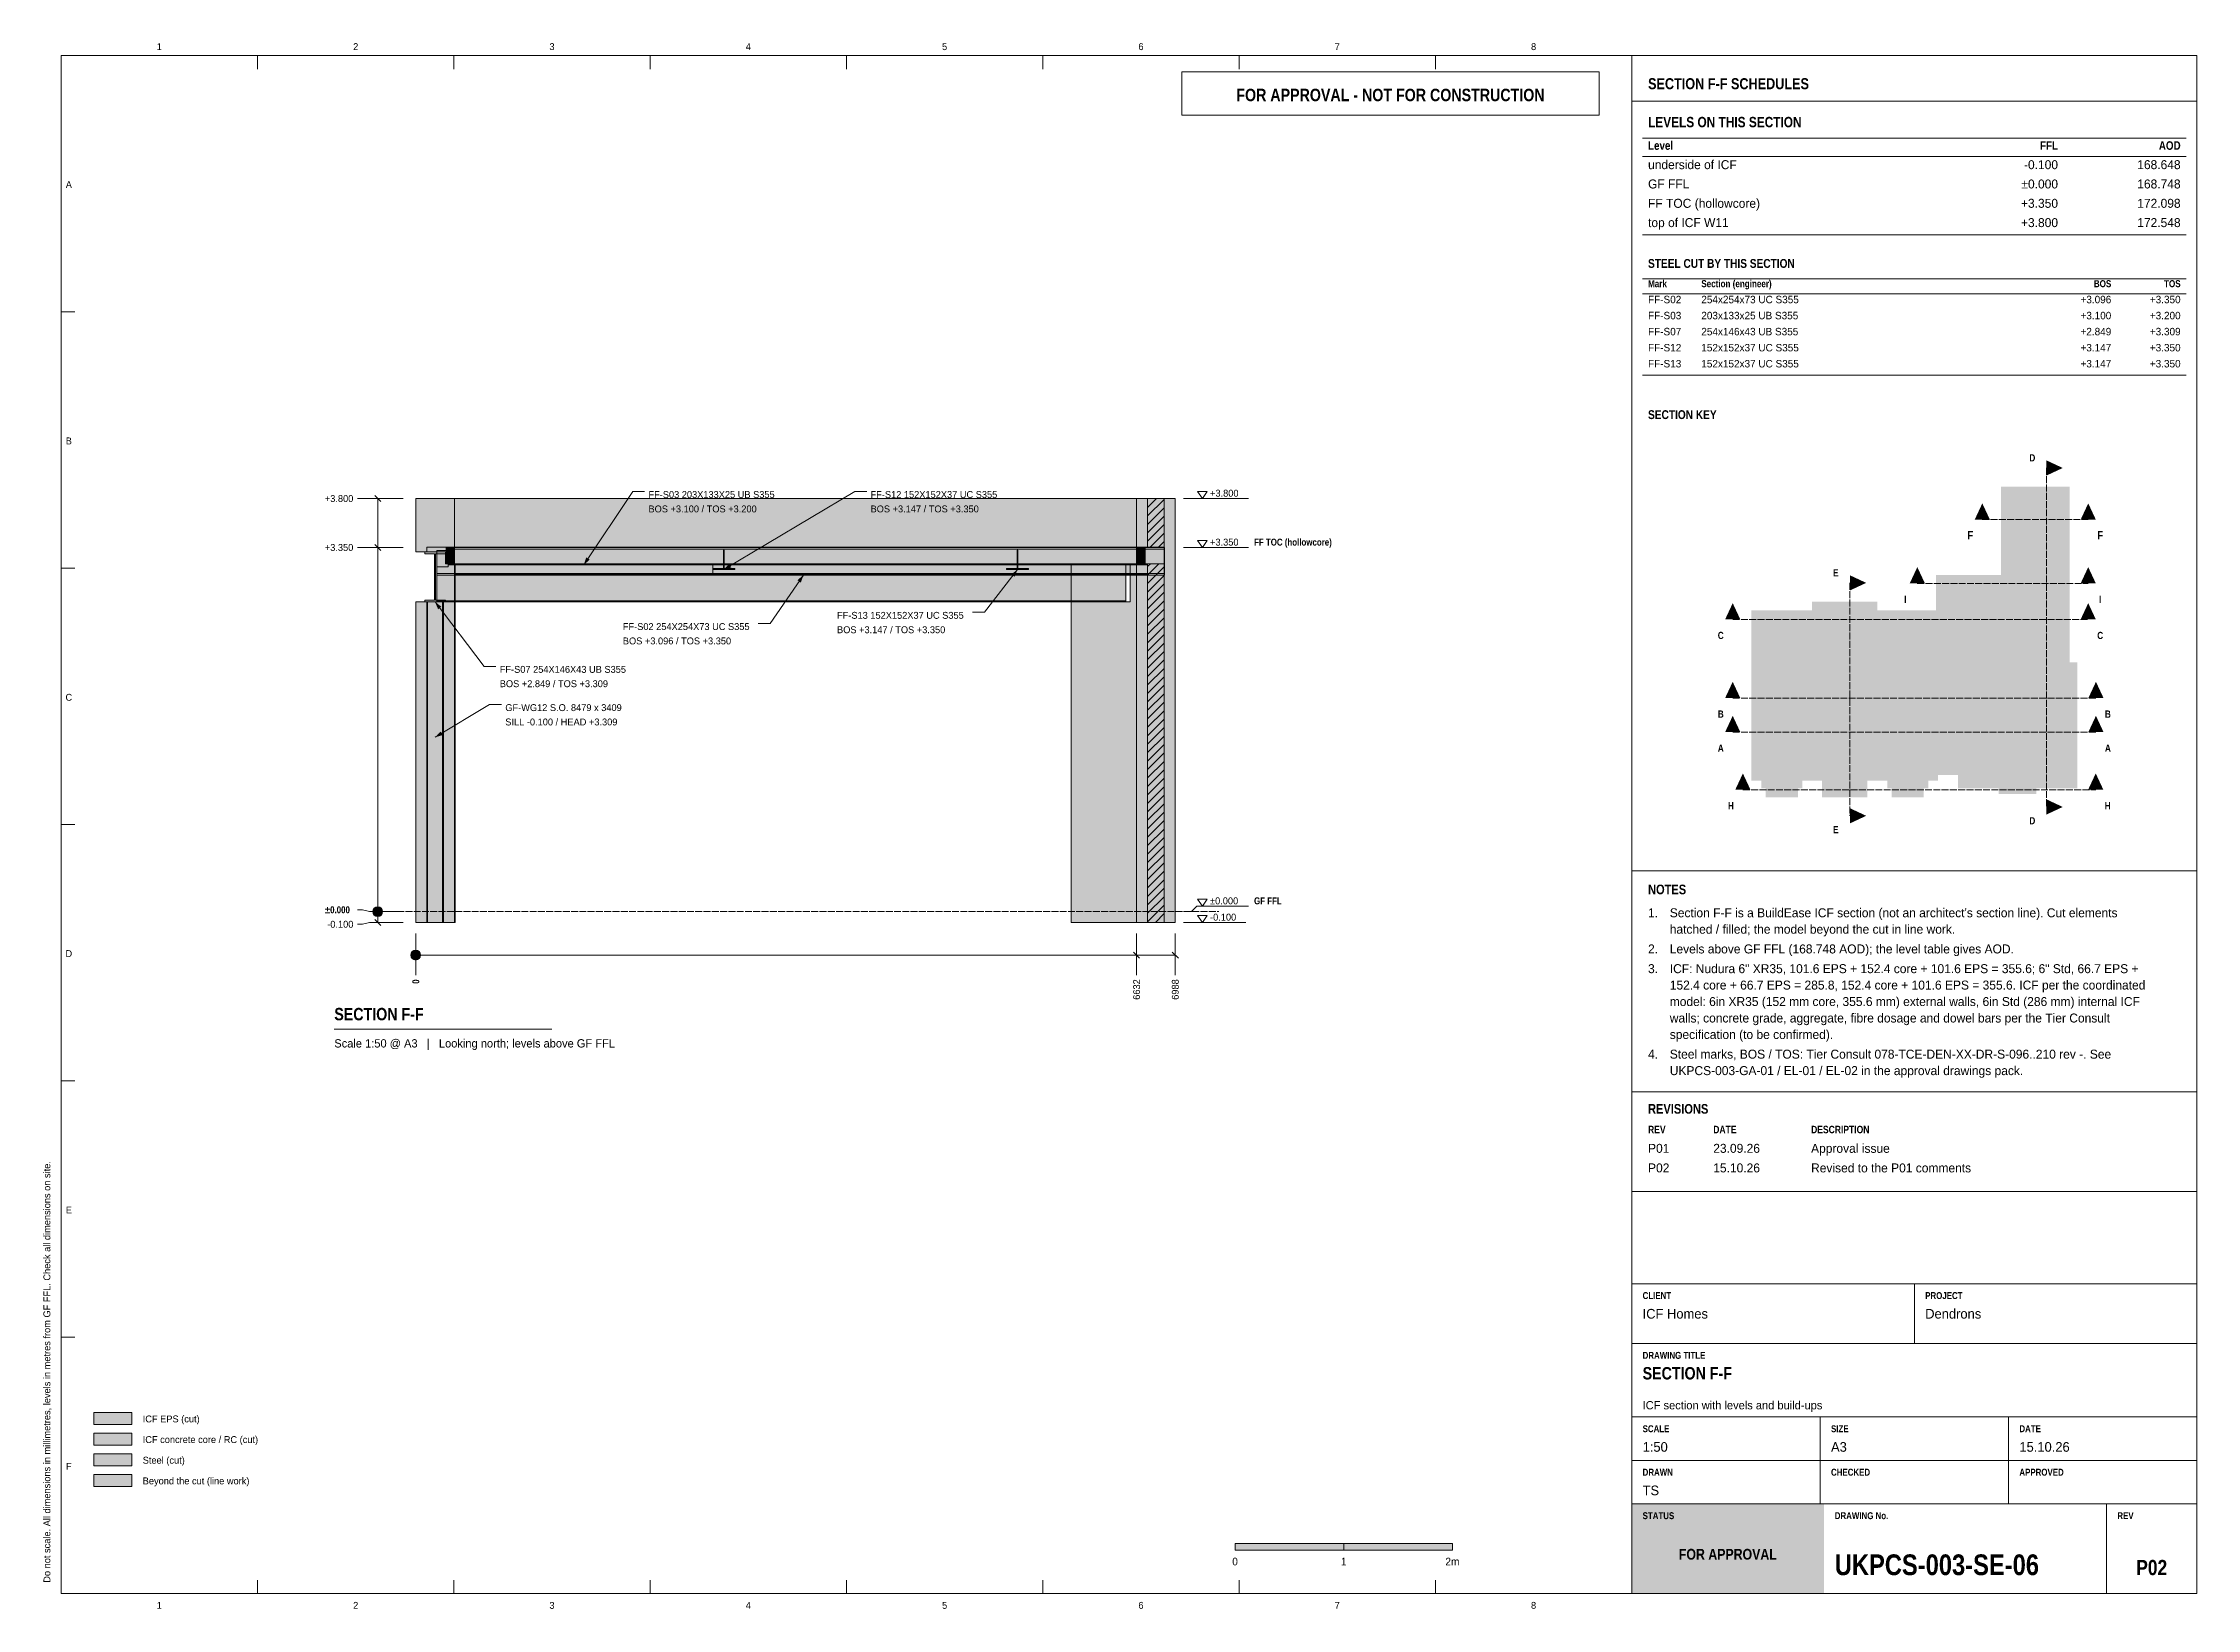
# Model space of a CAD drawing. Header units: millimetres. Extents: x 17 to 413, y 4 to 292.
import ezdxf
from ezdxf.enums import TextEntityAlignment as Align

# ---------------------------------------------------------------- set-up
doc = ezdxf.new("R2010")
doc.units = ezdxf.units.MM
doc.linetypes.add('DASHED', pattern=[1.524, 1.27, -0.254])
for name, color, linetype in [('FILL-C_B2B2B8', 7, 'Continuous'), ('FILL-C_BDBDBF', 7, 'Continuous'), ('FILL-EPS', 7, 'Continuous'), ('FILL-INK', 7, 'Continuous'), ('FILL-RED', 7, 'Continuous'), ('FILL-STEEL', 7, 'Continuous'), ('FILL-STEEL_GREY', 7, 'Continuous'), ('FILL-TEAL', 7, 'Continuous'), ('FILL-WHITE', 7, 'Continuous'), ('LINE-C_B2B2B8-DASH', 7, 'DASHED'), ('LINE-CORE', 7, 'Continuous'), ('LINE-INK', 7, 'Continuous'), ('LINE-RED', 7, 'Continuous'), ('LINE-RED-DASH', 7, 'DASHED'), ('LINE-STEEL-DASH', 7, 'DASHED'), ('LINE-STEEL_GREY', 7, 'Continuous'), ('LINE-TEAL', 7, 'Continuous'), ('TEXT-C_B2B2B8', 7, 'Continuous'), ('TEXT-EPS', 7, 'Continuous'), ('TEXT-INK', 7, 'Continuous'), ('TEXT-RED', 7, 'Continuous'), ('TEXT-STEEL', 7, 'Continuous'), ('TEXT-STEEL_GREY', 7, 'Continuous'), ('TEXT-TEAL', 7, 'Continuous'), ('TEXT-TEAL_DK', 7, 'Continuous'), ('TEXT-WHITE', 7, 'Continuous')]:
    doc.layers.add(name, color=color, linetype=linetype)
doc.styles.add('OpenSansCondensed-Bold', font='OpenSansCondensed-Bold.ttf')

msp = doc.modelspace()

# ---------------------------------------------------------------- texts
at = {"layer": 'TEXT-C_B2B2B8', "style": 'OpenSansCondensed-Bold'}
for s, p in [('D', (382.71, 215.31)), ('E', (346.54, 194.17)), ('I', (359.35, 189.27)), ('I', (395.2, 189.27)), ('C', (325.38, 182.64)), ('C', (395.2, 182.64)), ('B', (325.38, 168.17)), ('B', (396.62, 168.17)), ('A', (325.38, 161.91)), ('A', (396.62, 161.91)), ('H', (327.25, 151.31)), ('H', (396.58, 151.31)), ('E', (346.54, 146.91)), ('D', (382.71, 148.54))]:
    msp.add_text(s, height=1.32, dxfattribs=at).set_placement(p, align=Align.CENTER)
at = {"layer": 'TEXT-EPS', "style": 'OpenSansCondensed-Bold'}
msp.add_text('STATUS', height=1.27, dxfattribs=at).set_placement((311, 20.7))
at = {"layer": 'TEXT-INK', "style": 'OpenSansCondensed-Bold'}
for s, height, p in [('LEVELS ON THIS SECTION', 1.905, (312, 276.8)), ('STEEL CUT BY THIS SECTION', 1.6256, (312, 250.93)), ('NOTES', 1.778, (312, 135.67)), ('±0.000', 1.27, (68.51, 132.18)), ('SECTION F-F', 2.286, (70.25, 112.48)), ('REVISIONS', 1.778, (312, 95.3)), ('SECTION F-F', 2.286, (311, 46.4)), ('UKPCS-003-SE-06', 3.81, (346.36, 10.4))]:
    msp.add_text(s, height=height, dxfattribs=at).set_placement(p)
at = {"layer": 'TEXT-INK'}
for s, height, p in [('underside of ICF', 1.651, (312, 269.09)), ('GF FFL', 1.651, (312, 265.54)), ('FF TOC (hollowcore)', 1.651, (312, 261.98)), ('top of ICF W11', 1.651, (312, 258.43)), ('FF-S02', 1.372, (312, 244.42)), ('254x254x73 UC S355', 1.3716, (321.8, 244.42)), ('FF-S03', 1.372, (312, 241.47)), ('203x133x25 UB S355', 1.3716, (321.8, 241.47)), ('FF-S07', 1.372, (312, 238.52)), ('254x146x43 UB S355', 1.3716, (321.8, 238.52)), ('FF-S12', 1.372, (312, 235.56)), ('FF-S13', 1.372, (312, 232.61)), ('152x152x37 UC S355', 1.3716, (321.8, 235.56)), ('152x152x37 UC S355', 1.3716, (321.8, 232.61)), ('+3.800', 1.27, (231.4, 208.83)), ('+3.800', 1.27, (68.51, 207.85)), ('FF-S03 203X133X25 UB S355', 1.27, (128.06, 208.59)), ('BOS +3.100 / TOS +3.200', 1.27, (128.06, 205.94)), ('FF-S12 152X152X37 UC S355', 1.27, (168.93, 208.59)), ('BOS +3.147 / TOS +3.350', 1.27, (168.93, 205.94)), ('+3.350', 1.27, (68.51, 198.85)), ('+3.350', 1.27, (231.4, 199.83)), ('FF-S13 152X152X37 UC S355', 1.27, (162.76, 186.36)), ('FF-S02 254X254X73 UC S355', 1.27, (123.35, 184.29)), ('BOS +3.096 / TOS +3.350', 1.27, (123.35, 181.65)), ('BOS +3.147 / TOS +3.350', 1.27, (162.76, 183.71)), ('FF-S07 254X146X43 UB S355', 1.27, (100.7, 176.42)), ('BOS +2.849 / TOS +3.309', 1.27, (100.7, 173.78)), ('GF-WG12 S.O. 8479 x 3409', 1.27, (101.72, 169.38)), ('SILL -0.100 / HEAD +3.309', 1.27, (101.72, 166.74)), ('±0.000', 1.27, (231.4, 133.83)), ('-0.100', 1.27, (68.95, 129.52)), ('-0.100', 1.27, (231.4, 130.83)), ('1.', 1.651, (312, 131.44)), ("Section F-F is a BuildEase ICF section (not an architect's section line). Cut elements", 1.651, (316, 131.44)), ('hatched / filled; the model beyond the cut in line work.', 1.651, (316, 128.42)), ('2.', 1.651, (312, 124.79)), ('Levels above GF FFL (168.748 AOD); the level table gives AOD.', 1.651, (316, 124.79)), ('ICF: Nudura 6" XR35, 101.6 EPS + 152.4 core + 101.6 EPS = 355.6; 6" Std, 66.7 EPS +', 1.651, (316, 121.16)), ('3.', 1.651, (312, 121.16)), ('152.4 core + 66.7 EPS = 285.8, 152.4 core + 101.6 EPS = 355.6. ICF per the coordinated', 1.651, (316, 118.14)), ('model: 6in XR35 (152 mm core, 355.6 mm) external walls, 6in Std (286 mm) internal ICF', 1.651, (316, 115.11)), ('walls; concrete grade, aggregate, fibre dosage and dowel bars per the Tier Consult', 1.651, (316, 112.08)), ('4.', 1.651, (312, 105.43)), ('specification (to be confirmed).', 1.651, (316, 109.05)), ('Steel marks, BOS / TOS: Tier Consult 078-TCE-DEN-XX-DR-S-096..210 rev -. See', 1.651, (316, 105.43)), ('UKPCS-003-GA-01 / EL-01 / EL-02 in the approval drawings pack.', 1.651, (316, 102.4)), ('P01', 1.651, (312, 88.1)), ('23.09.26', 1.651, (324, 88.1)), ('Approval issue', 1.651, (342, 88.1)), ('P02', 1.651, (312, 84.5)), ('15.10.26', 1.651, (324, 84.5)), ('Revised to the P01 comments', 1.651, (342, 84.5)), ('Dendrons', 1.778, (363, 57.6)), ('ICF Homes', 1.778, (311, 57.6)), ('ICF EPS (cut)', 1.27, (35, 38.5)), ('ICF concrete core / RC (cut)', 1.27, (35, 34.7)), ('Steel (cut)', 1.27, (35, 30.9)), ('1:50', 1.778, (311, 33.1)), ('A3', 1.778, (345.67, 33.1)), ('15.10.26', 1.778, (380.33, 33.1)), ('Beyond the cut (line work)', 1.27, (35, 27.1)), ('TS', 1.778, (311, 25.1))]:
    msp.add_text(s, height=height, dxfattribs=at).set_placement(p)
for s, height, p in [('-0.100', 1.651, (387.44, 269.09)), ('168.648', 1.651, (410, 269.09)), ('±0.000', 1.651, (387.44, 265.54)), ('168.748', 1.651, (410, 265.54)), ('+3.350', 1.651, (387.44, 261.98)), ('172.098', 1.651, (410, 261.98)), ('+3.800', 1.651, (387.44, 258.43)), ('172.548', 1.651, (410, 258.43)), ('+3.096', 1.372, (397.24, 244.42)), ('+3.350', 1.372, (410, 244.42)), ('+3.100', 1.372, (397.24, 241.47)), ('+3.200', 1.372, (410, 241.47)), ('+2.849', 1.372, (397.24, 238.52)), ('+3.309', 1.372, (410, 238.52)), ('+3.147', 1.372, (397.24, 235.56)), ('+3.147', 1.372, (397.24, 232.61)), ('+3.350', 1.372, (410, 235.56)), ('+3.350', 1.372, (410, 232.61))]:
    msp.add_text(s, height=height, dxfattribs=at).set_placement(p, align=Align.RIGHT)
at = {"layer": 'TEXT-INK', "style": 'OpenSansCondensed-Bold'}
msp.add_text('0', height=1.27, rotation=90, dxfattribs=at).set_placement((85.88, 119.2))
at = {"layer": 'TEXT-INK'}
for s, p in [('6632', (218.52, 116.26)), ('6988', (225.64, 116.26))]:
    msp.add_text(s, height=1.27, rotation=90, dxfattribs=at).set_placement(p)
for s, height, p in [('0', 1.4, (236, 12.2)), ('1', 1.4, (256, 12.2)), ('2m', 1.397, (276, 12.2))]:
    msp.add_text(s, height=height, dxfattribs=at).set_placement(p, align=Align.CENTER)
at = {"layer": 'TEXT-INK', "style": 'OpenSansCondensed-Bold'}
msp.add_text('P02', height=2.794, dxfattribs=at).set_placement((404.68, 10.4), align=Align.CENTER)
at = {"layer": 'TEXT-RED', "style": 'OpenSansCondensed-Bold'}
for s, height, p in [('FOR APPROVAL - NOT FOR CONSTRUCTION', 2.286, (264.6, 281.6)), ('F', 1.52, (371.31, 201)), ('F', 1.52, (395.2, 201))]:
    msp.add_text(s, height=height, dxfattribs=at).set_placement(p, align=Align.CENTER)
at = {"layer": 'TEXT-STEEL', "style": 'OpenSansCondensed-Bold'}
for s, p in [('FF TOC (hollowcore)', (239.5, 199.83)), ('GF FFL', (239.5, 133.83))]:
    msp.add_text(s, height=1.27, dxfattribs=at).set_placement(p)
at = {"layer": 'TEXT-STEEL_GREY'}
for s, p in [('1', (38.06, 291)), ('2', (74.19, 291)), ('3', (110.31, 291)), ('4', (146.44, 291)), ('5', (182.56, 291)), ('6', (218.69, 291)), ('7', (254.81, 291)), ('8', (290.94, 291)), ('A', (21.4, 265.62)), ('B', (21.4, 218.45)), ('C', (21.4, 171.28)), ('D', (21.4, 124.12)), ('E', (21.4, 76.95)), ('F', (21.4, 29.78)), ('1', (38.06, 4.2)), ('2', (74.19, 4.2)), ('3', (110.31, 4.2)), ('4', (146.44, 4.2)), ('5', (182.56, 4.2)), ('6', (218.69, 4.2)), ('7', (254.81, 4.2)), ('8', (290.94, 4.2))]:
    msp.add_text(s, height=1.27, dxfattribs=at).set_placement(p, align=Align.CENTER)
at = {"layer": 'TEXT-STEEL_GREY', "style": 'OpenSansCondensed-Bold'}
for s, height, p in [('Level', 1.575, (312, 272.65)), ('Mark', 1.295, (312, 247.37)), ('Section (engineer)', 1.2954, (321.8, 247.37)), ('REV', 1.372, (312, 91.7)), ('DATE', 1.372, (324, 91.7)), ('DESCRIPTION', 1.3716, (342, 91.7)), ('CLIENT', 1.27, (311, 61.2)), ('PROJECT', 1.27, (363, 61.2)), ('DRAWING TITLE', 1.27, (311, 50.2)), ('SCALE', 1.27, (311, 36.7)), ('SIZE', 1.27, (345.67, 36.7)), ('DATE', 1.27, (380.33, 36.7)), ('DRAWN', 1.27, (311, 28.7)), ('CHECKED', 1.27, (345.67, 28.7)), ('APPROVED', 1.27, (380.33, 28.7)), ('DRAWING No.', 1.27, (346.36, 20.7)), ('REV', 1.27, (398.36, 20.7))]:
    msp.add_text(s, height=height, dxfattribs=at).set_placement(p)
for s, height, p in [('FFL', 1.575, (387.44, 272.65)), ('AOD', 1.575, (410, 272.65)), ('BOS', 1.295, (397.24, 247.37)), ('TOS', 1.295, (410, 247.37))]:
    msp.add_text(s, height=height, dxfattribs=at).set_placement(p, align=Align.RIGHT)
at = {"layer": 'TEXT-STEEL_GREY'}
for s, p in [('Scale 1:50 @ A3   |   Looking north; levels above GF FFL', (70.25, 107.48)), ('ICF section with levels and build-ups', (311, 40.9))]:
    msp.add_text(s, height=1.524, dxfattribs=at).set_placement(p)
msp.add_text('Do not scale. All dimensions in millimetres, levels in metres from GF FFL. Check all dimensions on site.', height=1.27, rotation=90, dxfattribs=at).set_placement((18, 9))
at = {"layer": 'TEXT-TEAL', "style": 'OpenSansCondensed-Bold'}
msp.add_text('SECTION F-F SCHEDULES', height=2.032, dxfattribs=at).set_placement((312, 283.8))
at = {"layer": 'TEXT-TEAL_DK', "style": 'OpenSansCondensed-Bold'}
msp.add_text('SECTION KEY', height=1.6256, dxfattribs=at).set_placement((312, 223.11))
at = {"layer": 'TEXT-WHITE', "style": 'OpenSansCondensed-Bold'}
msp.add_text('FOR APPROVAL', height=1.9812, dxfattribs=at).set_placement((326.68, 13.25), align=Align.CENTER)

# ---------------------------------------------------------------- hatches: boundary and pattern name
at = {"layer": 'FILL-C_B2B2B8', "true_color": 0xb2b2b8}
h = msp.add_hatch(color=256, dxfattribs=at)
h.dxf.hatch_style = 1
h.paths.add_polyline_path([(388.31, 214.11), (385.31, 215.51), (385.31, 212.71)])
h = msp.add_hatch(color=256, dxfattribs=at)
h.dxf.hatch_style = 1
h.paths.add_polyline_path([(352.14, 192.97), (349.14, 194.37), (349.14, 191.57)])
h = msp.add_hatch(color=256, dxfattribs=at)
h.dxf.hatch_style = 1
h.paths.add_polyline_path([(361.55, 195.87), (360.15, 192.87), (362.95, 192.87)])
h = msp.add_hatch(color=256, dxfattribs=at)
h.dxf.hatch_style = 1
h.paths.add_polyline_path([(393, 195.87), (391.6, 192.87), (394.4, 192.87)])
h = msp.add_hatch(color=256, dxfattribs=at)
h.dxf.hatch_style = 1
h.paths.add_polyline_path([(327.58, 189.24), (326.18, 186.24), (328.98, 186.24)])
h = msp.add_hatch(color=256, dxfattribs=at)
h.dxf.hatch_style = 1
h.paths.add_polyline_path([(393, 189.24), (391.6, 186.24), (394.4, 186.24)])
h = msp.add_hatch(color=256, dxfattribs=at)
h.dxf.hatch_style = 1
h.paths.add_polyline_path([(327.58, 174.77), (326.18, 171.77), (328.98, 171.77)])
h = msp.add_hatch(color=256, dxfattribs=at)
h.dxf.hatch_style = 1
h.paths.add_polyline_path([(394.42, 174.77), (393.02, 171.77), (395.82, 171.77)])
h = msp.add_hatch(color=256, dxfattribs=at)
h.dxf.hatch_style = 1
h.paths.add_polyline_path([(327.58, 168.51), (326.18, 165.51), (328.98, 165.51)])
h = msp.add_hatch(color=256, dxfattribs=at)
h.dxf.hatch_style = 1
h.paths.add_polyline_path([(394.42, 168.51), (393.02, 165.51), (395.82, 165.51)])
h = msp.add_hatch(color=256, dxfattribs=at)
h.dxf.hatch_style = 1
h.paths.add_polyline_path([(329.45, 157.91), (328.05, 154.91), (330.85, 154.91)])
h = msp.add_hatch(color=256, dxfattribs=at)
h.dxf.hatch_style = 1
h.paths.add_polyline_path([(394.38, 157.91), (392.98, 154.91), (395.78, 154.91)])
h = msp.add_hatch(color=256, dxfattribs=at)
h.dxf.hatch_style = 1
h.paths.add_polyline_path([(352.14, 150.11), (349.14, 151.51), (349.14, 148.71)])
h = msp.add_hatch(color=256, dxfattribs=at)
h.dxf.hatch_style = 1
h.paths.add_polyline_path([(388.31, 151.74), (385.31, 153.14), (385.31, 150.34)])
at = {"layer": 'FILL-C_BDBDBF', "true_color": 0xbdbdbf}
h = msp.add_hatch(color=256, dxfattribs=at)
h.dxf.hatch_style = 1
h.paths.add_polyline_path([(222.97, 198.98), (222.97, 199.51), (222.09, 199.51), (219.92, 199.51), (219.92, 208.48), (222.97, 208.48), (222.97, 130.48), (219.92, 130.48), (219.92, 196.46), (222.97, 196.46)])
h = msp.add_hatch(color=256, dxfattribs=at)
h.dxf.hatch_style = 1
h.paths.add_polyline_path([(26, 34.3), (33, 34.3), (33, 36.5), (26, 36.5)])
at = {"layer": 'FILL-EPS', "true_color": 0xccffff}
h = msp.add_hatch(color=256, dxfattribs=at)
h.dxf.hatch_style = 1
h.paths.add_polyline_path([(85.25, 208.48), (87.73, 208.48), (92.36, 208.48), (92.36, 202.63), (92.36, 199.51), (90.59, 199.51), (87.28, 199.51), (87.28, 199.21), (87.28, 198.67), (86.56, 198.67), (85.25, 198.67), (85.25, 205.01)])
h = msp.add_hatch(color=256, dxfattribs=at)
h.dxf.hatch_style = 1
h.paths.add_polyline_path([(217.89, 206.93), (217.89, 208.48), (219.11, 208.48), (219.92, 208.48), (219.92, 199.51), (217.89, 199.51)])
h = msp.add_hatch(color=256, dxfattribs=at)
h.dxf.hatch_style = 1
h.paths.add_polyline_path([(225, 143.87), (225, 130.48), (223.78, 130.48), (222.97, 130.48), (222.97, 208.48), (225, 208.48)])
h = msp.add_hatch(color=256, dxfattribs=at)
h.dxf.hatch_style = 1
h.paths.add_polyline_path([(219.92, 130.48), (217.89, 130.48), (217.89, 141.91), (217.89, 196.46), (218.77, 196.46), (219.92, 196.46)])
h = msp.add_hatch(color=256, dxfattribs=at)
h.dxf.hatch_style = 1
h.paths.add_polyline_path([(26, 38.1), (33, 38.1), (33, 40.3), (26, 40.3)])
at = {"layer": 'FILL-INK', "true_color": 0x1a1a1f}
h = msp.add_hatch(color=256, dxfattribs=at)
h.dxf.hatch_style = 1
h.paths.add_polyline_path([(116.16, 196.28), (116.62, 197.66), (117.25, 197.24)])
h = msp.add_hatch(color=256, dxfattribs=at)
h.dxf.hatch_style = 1
h.paths.add_polyline_path([(141.92, 195.42), (142.93, 196.46), (143.32, 195.81)])
h = msp.add_hatch(color=256, dxfattribs=at)
h.dxf.hatch_style = 1
h.paths.add_polyline_path([(156.58, 194.4), (156.1, 193.03), (155.47, 193.46)])
h = msp.add_hatch(color=256, dxfattribs=at)
h.dxf.hatch_style = 1
h.paths.add_polyline_path([(195.98, 195.42), (195.42, 194.08), (194.82, 194.55)])
h = msp.add_hatch(color=256, dxfattribs=at)
h.dxf.hatch_style = 1
h.paths.add_polyline_path([(88.8, 189.46), (89.95, 188.58), (89.35, 188.12)])
h = msp.add_hatch(color=256, dxfattribs=at)
h.dxf.hatch_style = 1
h.paths.add_polyline_path([(88.82, 164.57), (89.82, 165.62), (90.21, 164.97)])
at = {"layer": 'FILL-INK', "true_color": 0x14141a}
h = msp.add_hatch(color=256, dxfattribs=at)
h.dxf.hatch_style = 1
h.paths.add_polyline_path([(236, 15), (256, 15), (256, 16.2), (236, 16.2)])
at = {"layer": 'FILL-RED', "true_color": 0xcc141a}
h = msp.add_hatch(color=256, dxfattribs=at)
h.dxf.hatch_style = 1
h.paths.add_polyline_path([(373.51, 207.6), (372.11, 204.6), (374.91, 204.6)])
h = msp.add_hatch(color=256, dxfattribs=at)
h.dxf.hatch_style = 1
h.paths.add_polyline_path([(393, 207.6), (391.6, 204.6), (394.4, 204.6)])
at = {"layer": 'FILL-STEEL', "true_color": 0x0d2973}
h = msp.add_hatch(color=256, dxfattribs=at)
h.dxf.hatch_style = 1
h.paths.add_polyline_path([(86.89, 189.46), (86.89, 189.58), (86.89, 189.78), (88.05, 189.78), (88.7, 189.78), (88.7, 192.86), (88.7, 198.34), (87.54, 198.34), (86.89, 198.34), (86.89, 198.46), (86.89, 198.66), (89.34, 198.66), (90.71, 198.66), (90.71, 198.55), (90.71, 198.34), (89.55, 198.34), (88.9, 198.34), (88.9, 195.26), (88.9, 189.78), (90.06, 189.78), (90.71, 189.78), (90.71, 189.67), (90.71, 189.46), (88.27, 189.46)])
h = msp.add_hatch(color=256, dxfattribs=at)
h.dxf.hatch_style = 1
h.paths.add_polyline_path([(148.31, 199.48), (223, 199.48), (223, 199.32), (223, 199.2), (104.83, 199.2), (91.22, 199.2), (91.22, 199.23), (91.22, 199.48)])
h = msp.add_hatch(color=256, dxfattribs=at)
h.dxf.hatch_style = 1
h.paths.add_polyline_path([(139.89, 195.42), (139.89, 195.42), (139.89, 195.64), (141.81, 195.64), (141.85, 195.64), (141.85, 195.71), (141.85, 198.96), (141.99, 198.96), (141.99, 198.96), (141.99, 198.89), (141.99, 195.64), (143.92, 195.64), (143.96, 195.64), (143.96, 195.64), (143.96, 195.42), (139.97, 195.42)])
h = msp.add_hatch(color=256, dxfattribs=at)
h.dxf.hatch_style = 1
h.paths.add_polyline_path([(193.95, 195.42), (193.95, 195.42), (193.95, 195.64), (195.87, 195.64), (195.91, 195.64), (195.91, 195.71), (195.91, 198.96), (196.05, 198.96), (196.05, 198.96), (196.05, 198.89), (196.05, 195.64), (197.98, 195.64), (198.02, 195.64), (198.02, 195.64), (198.02, 195.42), (194.03, 195.42)])
h = msp.add_hatch(color=256, dxfattribs=at)
h.dxf.hatch_style = 1
h.paths.add_polyline_path([(89.1, 194.69), (91, 194.69), (91.22, 194.69), (209.4, 194.69), (223, 194.69), (223, 194.66), (223, 194.4), (165.91, 194.4), (91.22, 194.4), (90.3, 194.4), (89.1, 194.4), (89.1, 194.56)])
h = msp.add_hatch(color=256, dxfattribs=at)
h.dxf.hatch_style = 1
h.paths.add_polyline_path([(92.44, 196.48), (95.38, 196.48), (139.88, 196.48), (139.88, 196.29), (139.88, 196.28), (139.22, 196.28), (92.44, 196.28), (92.44, 196.47)])
h = msp.add_hatch(color=256, dxfattribs=at)
h.dxf.hatch_style = 1
h.paths.add_polyline_path([(26, 30.5), (33, 30.5), (33, 32.7), (26, 32.7)])
at = {"layer": 'FILL-STEEL_GREY', "true_color": 0x737378}
h = msp.add_hatch(color=256, dxfattribs=at)
h.dxf.hatch_style = 1
h.paths.add_polyline_path([(333.65, 153.54), (333.65, 155.16), (333.49, 155.16), (333.49, 155.17), (332.84, 155.17), (332.84, 156.59), (331.01, 156.59), (331.01, 187.91), (342.19, 187.91), (342.19, 189.54), (354.2, 189.54), (354.2, 187.91), (364.98, 187.91), (364.98, 194.42), (376.94, 194.42), (376.94, 210.68), (389.57, 210.68), (389.57, 178.36), (390.99, 178.36), (390.99, 155.17), (383.47, 155.17), (383.47, 154.15), (376.54, 154.15), (376.54, 155.17), (369.02, 155.17), (369.02, 157.61), (365.38, 157.61), (365.38, 156.59), (363.55, 156.59), (363.55, 155.17), (362.9, 155.17), (362.9, 155.16), (362.74, 155.16), (362.74, 153.54), (356.82, 153.54), (356.82, 155.16), (356.66, 155.16), (356.66, 155.17), (356.01, 155.17), (356.01, 156.59), (352.37, 156.59), (352.37, 153.54), (344.02, 153.54), (344.02, 156.59), (340.38, 156.59), (340.38, 155.17), (339.73, 155.17), (339.73, 155.16), (339.57, 155.16), (339.57, 153.54), (333.65, 153.54)])
h.paths.add_polyline_path([(334.29, 155.81), (334.29, 155.81), (338.93, 155.81), (338.93, 155.81), (339.74, 155.81), (339.74, 157.23), (344.66, 157.23), (344.66, 154.19), (351.73, 154.19), (351.73, 157.23), (356.65, 157.23), (356.65, 155.81), (357.46, 155.81), (357.46, 155.81), (362.1, 155.81), (362.1, 155.81), (362.91, 155.81), (362.91, 157.23), (364.74, 157.23), (364.74, 169.68), (365.38, 169.68), (365.38, 158.25), (369.08, 158.25), (369.08, 167.01), (390.35, 167.01), (390.35, 177.72), (388.92, 177.72), (388.92, 210.04), (377.59, 210.04), (377.59, 193.78), (365.63, 193.78), (365.63, 187.27), (365.38, 187.27), (365.38, 172.97), (364.74, 172.97), (364.74, 187.27), (354.07, 187.27), (354.07, 160.09), (353.55, 160.09), (353.55, 187.28), (353.56, 187.28), (353.56, 188.9), (342.83, 188.9), (342.83, 187.28), (342.84, 187.28), (342.84, 187.28), (342.84, 187.28), (342.84, 186.73), (342.84, 186.73), (342.84, 185.66), (342.84, 184.21), (342.84, 183.88), (342.84, 182.79), (342.84, 182.77), (342.84, 182.47), (342.84, 182.33), (342.84, 181.78), (342.84, 180.6), (342.84, 179.64), (342.84, 178.71), (342.84, 177.46), (342.84, 177.23), (342.84, 176.82), (342.84, 176.36), (342.84, 176.36), (342.84, 176.09), (342.84, 175.92), (342.84, 174.53), (342.84, 174.27), (342.84, 173.89), (342.84, 173.86), (342.84, 173.51), (342.84, 173.46), (342.84, 173.31), (342.84, 173.09), (342.84, 172.97), (342.84, 172.97), (342.84, 172.97), (342.84, 171.68), (342.84, 171.68), (342.84, 171.22), (342.84, 168.29), (342.84, 166.48), (342.84, 160.09), (342.56, 160.09), (342.55, 160.09), (342.45, 160.09), (342.32, 160.09), (342.32, 160.63), (342.32, 163.99), (342.32, 169.4), (342.32, 171.02), (342.32, 175.03), (342.32, 175.45), (342.32, 175.45), (342.32, 176.67), (342.32, 178.06), (342.32, 178.07), (342.32, 187.08), (342.32, 187.18), (342.32, 187.27), (331.65, 187.27), (331.65, 157.23), (333.48, 157.23), (333.48, 155.81), (334.29, 155.81)], flags=0)
h.paths.add_polyline_path([(369.6, 166.49), (369.6, 158.25), (369.66, 158.25), (369.66, 155.81), (377.18, 155.81), (377.18, 154.79), (382.83, 154.79), (382.83, 155.81), (390.35, 155.81), (390.35, 166.49), (369.6, 166.49)], flags=0)
h.paths.add_polyline_path([(362.1, 155.16), (357.46, 155.16), (357.46, 154.19), (362.1, 154.19), (362.1, 155.16)], flags=0)
h.paths.add_polyline_path([(338.93, 154.19), (338.93, 155.16), (334.29, 155.16), (334.29, 154.19), (338.93, 154.19)], flags=0)
at = {"layer": 'FILL-TEAL', "true_color": 0x009e85}
h = msp.add_hatch(color=256, dxfattribs=at)
h.dxf.hatch_style = 1
h.paths.add_polyline_path([(309.01, 7), (344.37, 7), (344.37, 23.5), (309.01, 23.5)])
at = {"layer": 'FILL-WHITE', "true_color": 0xffffff}
h = msp.add_hatch(color=256, dxfattribs=at)
h.dxf.hatch_style = 1
h.paths.add_polyline_path([(85.25, 208.48), (92.36, 208.48), (92.37, 208.49), (92.37, 208.48), (92.37, 208.48), (92.37, 199.51), (92.36, 199.51), (90.82, 199.51), (90.82, 196.49), (90.74, 196.49), (90.74, 198.67), (87.28, 198.67), (85.25, 198.67)])
h = msp.add_hatch(color=256, dxfattribs=at)
h.dxf.hatch_style = 1
h.paths.add_polyline_path([(92.37, 208.48), (92.37, 208.48), (92.37, 196.49), (90.74, 196.49), (90.74, 198.67), (85.25, 198.67), (85.25, 208.48), (85.25, 208.48)])
h = msp.add_hatch(color=256, dxfattribs=at)
h.dxf.hatch_style = 1
h.paths.add_polyline_path([(92.36, 208.48), (92.36, 199.51), (87.28, 199.51), (87.28, 198.67), (85.25, 198.67), (85.25, 208.48)])
h = msp.add_hatch(color=256, dxfattribs=at)
h.dxf.hatch_style = 1
h.paths.add_polyline_path([(217.88, 208.48), (217.88, 130.48), (205.86, 130.48), (205.86, 189.46), (216.68, 189.46), (216.68, 196.49), (92.51, 196.49), (92.51, 130.48), (92.51, 130.48), (92.51, 130.48), (92.37, 130.48), (92.37, 189.46), (92.39, 189.46), (92.39, 196.49), (92.37, 196.49), (92.37, 208.48)])
h = msp.add_hatch(color=256, dxfattribs=at)
h.dxf.hatch_style = 1
h.paths.add_polyline_path([(92.37, 208.48), (217.88, 208.48), (217.88, 199.51), (92.37, 199.51)])
h = msp.add_hatch(color=256, dxfattribs=at)
h.dxf.hatch_style = 1
h.paths.add_polyline_path([(217.88, 199.51), (217.88, 199.51), (217.88, 208.48), (217.89, 208.48), (217.89, 208.49), (217.89, 208.48), (225, 208.48), (225, 130.48), (217.89, 130.48), (217.89, 130.45), (217.89, 130.45), (217.89, 130.45), (217.88, 130.45), (217.88, 196.46), (217.89, 196.46), (219.45, 196.46), (219.45, 199.51), (217.89, 199.51), (217.88, 199.5)])
h = msp.add_hatch(color=256, dxfattribs=at)
h.dxf.hatch_style = 1
h.paths.add_polyline_path([(225, 208.48), (225, 130.48), (217.88, 130.48), (217.88, 208.48)])
h = msp.add_hatch(color=256, dxfattribs=at)
h.dxf.hatch_style = 1
h.paths.add_polyline_path([(225, 208.48), (225, 130.48), (217.89, 130.48), (217.89, 196.46), (222.97, 196.46), (222.97, 199.51), (217.89, 199.51), (217.89, 208.48)])
h = msp.add_hatch(color=256, dxfattribs=at)
h.dxf.hatch_style = 1
h.paths.add_polyline_path([(86.89, 189.78), (88.7, 189.78), (88.7, 198.34), (86.89, 198.34), (86.89, 198.66), (90.71, 198.66), (90.71, 198.66), (90.71, 198.66), (90.71, 198.66), (90.71, 198.34), (88.9, 198.34), (88.9, 189.78), (90.71, 189.78), (90.71, 189.46), (86.89, 189.46)])
h = msp.add_hatch(color=256, dxfattribs=at)
h.dxf.hatch_style = 1
h.paths.add_polyline_path([(89.1, 198.92), (91.22, 198.92), (91.22, 199.2), (223, 199.2), (223, 194.69), (91.22, 194.69), (91.22, 194.69), (89.1, 194.69)])
h = msp.add_hatch(color=256, dxfattribs=at)
h.dxf.hatch_style = 1
h.paths.add_polyline_path([(91.22, 198.92), (91.22, 199.2), (223, 199.2), (223, 194.69), (91.22, 194.69), (89.1, 194.69), (89.1, 198.92)])
h = msp.add_hatch(color=256, dxfattribs=at)
h.dxf.hatch_style = 1
h.paths.add_polyline_path([(90.75, 198.67), (90.75, 198.67), (90.75, 198.67), (90.71, 198.66)])
h = msp.add_hatch(color=256, dxfattribs=at)
h.dxf.hatch_style = 1
h.paths.add_polyline_path([(90.82, 196.49), (90.82, 199.51), (92.37, 199.51), (92.37, 199.51), (92.37, 196.49), (90.82, 196.49)])
h = msp.add_hatch(color=256, dxfattribs=at)
h.dxf.hatch_style = 1
h.paths.add_polyline_path([(91.22, 199.2), (91.22, 199.48), (223, 199.48), (223, 199.48), (223, 199.48), (223, 199.48), (223, 199.2), (91.22, 199.2), (91.22, 199.2), (91.22, 199.2)])
h = msp.add_hatch(color=256, dxfattribs=at)
h.dxf.hatch_style = 1
h.paths.add_polyline_path([(92.39, 196.49), (92.37, 196.49), (92.37, 199.51), (92.37, 199.51), (217.88, 199.51), (217.88, 199.51), (217.9, 199.51), (217.92, 199.52), (217.92, 199.52), (217.92, 199.51), (217.92, 199.51), (217.88, 199.51), (217.88, 196.46), (216.68, 196.46), (216.68, 196.49), (92.51, 196.49), (92.51, 196.46), (92.39, 196.46)])
h = msp.add_hatch(color=256, dxfattribs=at)
h.dxf.hatch_style = 1
h.paths.add_polyline_path([(139.89, 195.64), (141.85, 195.64), (141.85, 198.96), (141.99, 198.96), (141.99, 198.96), (141.99, 195.64), (143.96, 195.64), (143.96, 195.42), (139.89, 195.42)])
h = msp.add_hatch(color=256, dxfattribs=at)
h.dxf.hatch_style = 1
h.paths.add_polyline_path([(193.95, 195.64), (195.91, 195.64), (195.91, 198.96), (196.05, 198.96), (196.05, 198.96), (196.05, 195.64), (198.02, 195.64), (198.02, 195.42), (193.95, 195.42)])
h = msp.add_hatch(color=256, dxfattribs=at)
h.dxf.hatch_style = 1
h.paths.add_polyline_path([(217.89, 199.51), (219.45, 199.51), (219.45, 196.46), (217.89, 196.46)])
h = msp.add_hatch(color=256, dxfattribs=at)
h.dxf.hatch_style = 1
h.paths.add_polyline_path([(89.1, 189.65), (89.1, 195.92), (91.22, 195.92), (91.22, 196.29), (215.88, 196.29), (215.88, 189.65), (91.22, 189.65), (89.1, 189.65)])
h = msp.add_hatch(color=256, dxfattribs=at)
h.dxf.hatch_style = 1
h.paths.add_polyline_path([(91.22, 195.92), (91.22, 196.29), (215.88, 196.29), (215.88, 189.65), (91.22, 189.65), (89.1, 189.65), (89.1, 195.92), (89.1, 195.92)])
h = msp.add_hatch(color=256, dxfattribs=at)
h.dxf.hatch_style = 1
h.paths.add_polyline_path([(89.1, 194.69), (91.22, 194.69), (223, 194.69), (223, 194.69), (223, 194.69), (223, 194.69), (223, 194.4), (91.22, 194.4), (91.22, 194.4), (89.1, 194.4)])
h = msp.add_hatch(color=256, dxfattribs=at)
h.dxf.hatch_style = 1
h.paths.add_polyline_path([(91.22, 196.29), (91.22, 196.48), (215.88, 196.48), (215.88, 196.48), (215.88, 196.48), (215.88, 196.48), (215.88, 196.29), (91.22, 196.29), (91.22, 196.29), (91.22, 196.29)])
h = msp.add_hatch(color=256, dxfattribs=at)
h.dxf.hatch_style = 1
h.paths.add_polyline_path([(215.88, 196.48), (215.88, 196.29), (215.88, 196.29), (91.22, 196.29), (91.22, 196.48), (91.22, 196.48)])
h = msp.add_hatch(color=256, dxfattribs=at)
h.dxf.hatch_style = 1
h.paths.add_polyline_path([(92.37, 130.48), (92.37, 130.48), (92.37, 189.46), (92.39, 189.46), (92.39, 196.46), (92.51, 196.46), (92.51, 196.49), (92.51, 196.46), (92.51, 196.46), (92.51, 130.48), (92.37, 130.48), (92.37, 130.48)])
h = msp.add_hatch(color=256, dxfattribs=at)
h.dxf.hatch_style = 1
h.paths.add_polyline_path([(92.44, 196.48), (219.92, 196.48), (219.92, 196.48), (219.92, 196.28), (92.44, 196.28), (92.44, 196.28)])
h = msp.add_hatch(color=256, dxfattribs=at)
h.dxf.hatch_style = 1
h.paths.add_polyline_path([(219.92, 196.48), (219.92, 194.48), (92.44, 194.48), (92.44, 196.48)])
h = msp.add_hatch(color=256, dxfattribs=at)
h.dxf.hatch_style = 1
h.paths.add_polyline_path([(139.88, 196.48), (139.88, 194.48), (92.44, 194.48), (92.44, 196.48)])
h = msp.add_hatch(color=256, dxfattribs=at)
h.dxf.hatch_style = 1
h.paths.add_polyline_path([(92.44, 196.28), (219.92, 196.28), (219.92, 194.48), (92.44, 194.48)])
h = msp.add_hatch(color=256, dxfattribs=at)
h.dxf.hatch_style = 1
h.paths.add_polyline_path([(92.44, 196.28), (139.88, 196.28), (139.88, 196.28), (139.88, 194.48), (92.44, 194.48), (92.44, 194.48)])
h = msp.add_hatch(color=256, dxfattribs=at)
h.dxf.hatch_style = 1
h.paths.add_polyline_path([(205.86, 196.46), (205.86, 196.46), (205.86, 196.46), (205.86, 196.46), (205.87, 196.46), (205.87, 189.46), (216.69, 189.46), (216.69, 196.46), (217.88, 196.46), (217.88, 130.48), (217.88, 130.48), (205.86, 130.48)])
h = msp.add_hatch(color=256, dxfattribs=at)
h.dxf.hatch_style = 1
h.paths.add_polyline_path([(85.25, 189.46), (92.36, 189.46), (92.37, 189.5), (92.37, 189.5), (92.37, 130.48), (92.36, 130.48), (85.25, 130.48)])
h = msp.add_hatch(color=256, dxfattribs=at)
h.dxf.hatch_style = 1
h.paths.add_polyline_path([(92.37, 189.46), (92.37, 130.48), (92.37, 130.48), (85.25, 130.48), (85.25, 189.46), (85.25, 189.46)])
h = msp.add_hatch(color=256, dxfattribs=at)
h.dxf.hatch_style = 1
h.paths.add_polyline_path([(92.36, 189.46), (92.36, 130.48), (85.25, 130.48), (85.25, 189.46)])
h = msp.add_hatch(color=256, dxfattribs=at)
h.dxf.hatch_style = 1
h.paths.add_polyline_path([(85.25, 189.46), (92.36, 189.46), (92.36, 130.48), (85.25, 130.48)])
h = msp.add_hatch(color=256, dxfattribs=at)
h.dxf.hatch_style = 1
h.paths.add_polyline_path([(87.41, 189.46), (87.41, 130.48), (87.28, 130.48), (87.28, 189.46)])
h = msp.add_hatch(color=256, dxfattribs=at)
h.dxf.hatch_style = 1
h.paths.add_polyline_path([(87.28, 189.46), (87.41, 189.46), (87.41, 130.48), (87.28, 130.48)])
h = msp.add_hatch(color=256, dxfattribs=at)
h.dxf.hatch_style = 1
h.paths.add_polyline_path([(87.41, 189.46), (87.41, 189.46), (90.19, 189.46), (90.19, 130.48), (90.19, 130.48), (90.19, 130.48), (90.19, 130.48), (87.41, 130.48), (87.41, 189.46), (87.41, 189.46)])
h = msp.add_hatch(color=256, dxfattribs=at)
h.dxf.hatch_style = 1
h.paths.add_polyline_path([(87.41, 130.48), (87.41, 130.48), (87.41, 189.46), (90.19, 189.46), (90.19, 189.46), (90.19, 189.46), (90.19, 189.46), (90.19, 130.48), (87.41, 130.48), (87.41, 130.48)])
h = msp.add_hatch(color=256, dxfattribs=at)
h.dxf.hatch_style = 1
h.paths.add_polyline_path([(89.1, 189.65), (91.22, 189.65), (215.88, 189.65), (215.88, 189.65), (215.88, 189.65), (215.88, 189.65), (215.88, 189.46), (91.22, 189.46), (91.22, 189.46), (89.1, 189.46)])
h = msp.add_hatch(color=256, dxfattribs=at)
h.dxf.hatch_style = 1
h.paths.add_polyline_path([(89.1, 189.65), (215.88, 189.65), (215.88, 189.46), (215.88, 189.46), (91.22, 189.46), (89.1, 189.46)])
h = msp.add_hatch(color=256, dxfattribs=at)
h.dxf.hatch_style = 1
h.paths.add_polyline_path([(90.33, 189.46), (90.33, 130.48), (90.19, 130.48), (90.19, 189.46)])
h = msp.add_hatch(color=256, dxfattribs=at)
h.dxf.hatch_style = 1
h.paths.add_polyline_path([(90.19, 189.46), (90.33, 189.46), (90.33, 130.48), (90.19, 130.48)])
h = msp.add_hatch(color=256, dxfattribs=at)
h.dxf.hatch_style = 1
h.paths.add_polyline_path([(79.15, 132.48), (79.12, 132.72), (79.03, 132.93), (78.89, 133.12), (78.7, 133.26), (78.48, 133.35), (78.25, 133.38), (78.02, 133.35), (77.8, 133.26), (77.61, 133.12), (77.47, 132.93), (77.38, 132.72), (77.35, 132.48), (77.38, 132.25), (77.47, 132.03), (77.61, 131.85), (77.8, 131.7), (78.02, 131.61), (78.25, 131.58), (78.48, 131.61), (78.7, 131.7), (78.89, 131.85), (79.03, 132.03), (79.12, 132.25)])
h = msp.add_hatch(color=256, dxfattribs=at)
h.dxf.hatch_style = 1
h.paths.add_polyline_path([(205.86, 130.48), (205.86, 130.48), (205.86, 130.48)])
h = msp.add_hatch(color=256, dxfattribs=at)
h.dxf.hatch_style = 1
h.paths.add_polyline_path([(86.14, 124.48), (86.11, 124.72), (86.02, 124.93), (85.88, 125.12), (85.69, 125.26), (85.47, 125.35), (85.24, 125.38), (85.01, 125.35), (84.79, 125.26), (84.61, 125.12), (84.46, 124.93), (84.37, 124.72), (84.34, 124.48), (84.37, 124.25), (84.46, 124.03), (84.61, 123.85), (84.79, 123.7), (85.01, 123.61), (85.24, 123.58), (85.47, 123.61), (85.69, 123.7), (85.88, 123.85), (86.02, 124.03), (86.11, 124.25)])
h = msp.add_hatch(color=256, dxfattribs=at)
h.dxf.hatch_style = 1
h.paths.add_polyline_path([(26, 26.7), (33, 26.7), (33, 28.9), (26, 28.9)])
h = msp.add_hatch(color=256, dxfattribs=at)
h.dxf.hatch_style = 1
h.paths.add_polyline_path([(256, 15), (276, 15), (276, 16.2), (256, 16.2)])

# ---------------------------------------------------------------- linework, layer by layer
at = {"layer": 'LINE-C_B2B2B8-DASH', "lineweight": 5}
for p, q in [((385.31, 214.11), (385.31, 151.74)), ((349.14, 192.97), (349.14, 150.11)), ((361.55, 192.87), (393, 192.87)), ((327.58, 186.24), (393, 186.24)), ((327.58, 171.77), (394.42, 171.77)), ((327.58, 165.51), (394.42, 165.51)), ((329.45, 154.91), (394.38, 154.91))]:
    msp.add_line(p, q, dxfattribs=at)
at = {"layer": 'LINE-CORE', "lineweight": 5}
for points in [[(85.25, 208.48), (92.36, 208.48), (92.37, 208.49), (92.37, 208.48), (92.37, 208.48), (92.37, 199.51), (92.36, 199.51), (90.82, 199.51), (90.82, 196.49), (90.74, 196.49), (90.74, 198.67), (87.28, 198.67), (85.25, 198.67)], [(92.37, 208.48), (92.37, 208.48), (92.37, 196.49), (90.74, 196.49), (90.74, 198.67), (85.25, 198.67), (85.25, 208.48), (85.25, 208.48)], [(92.36, 208.48), (92.36, 199.51), (87.28, 199.51), (87.28, 198.67), (85.25, 198.67), (85.25, 208.48)], [(217.88, 208.48), (217.88, 130.48), (205.86, 130.48), (205.86, 189.46), (216.68, 189.46), (216.68, 196.49), (92.51, 196.49), (92.51, 130.48), (92.51, 130.48), (92.51, 130.48), (92.37, 130.48), (92.37, 189.46), (92.39, 189.46), (92.39, 196.49), (92.37, 196.49), (92.37, 208.48)], [(92.37, 208.48), (217.88, 208.48), (217.88, 199.51), (92.37, 199.51)], [(217.88, 199.51), (217.88, 199.51), (217.88, 208.48), (217.89, 208.48), (217.89, 208.49), (217.89, 208.48), (225, 208.48), (225, 130.48), (217.89, 130.48), (217.89, 130.45), (217.89, 130.45), (217.89, 130.45), (217.88, 130.45), (217.88, 196.46), (217.89, 196.46), (219.45, 196.46), (219.45, 199.51), (217.89, 199.51), (217.88, 199.5)], [(225, 208.48), (225, 130.48), (217.88, 130.48), (217.88, 208.48)], [(225, 208.48), (225, 130.48), (217.89, 130.48), (217.89, 196.46), (222.97, 196.46), (222.97, 199.51), (217.89, 199.51), (217.89, 208.48)], [(86.89, 189.78), (88.7, 189.78), (88.7, 198.34), (86.89, 198.34), (86.89, 198.66), (90.71, 198.66), (90.71, 198.66), (90.71, 198.66), (90.71, 198.66), (90.71, 198.34), (88.9, 198.34), (88.9, 189.78), (90.71, 189.78), (90.71, 189.46), (86.89, 189.46)], [(89.1, 198.92), (91.22, 198.92), (91.22, 199.2), (223, 199.2), (223, 194.69), (91.22, 194.69), (91.22, 194.69), (89.1, 194.69)], [(91.22, 198.92), (91.22, 199.2), (223, 199.2), (223, 194.69), (91.22, 194.69), (89.1, 194.69), (89.1, 198.92)], [(90.75, 198.67), (90.75, 198.67), (90.75, 198.67), (90.71, 198.66)], [(90.82, 196.49), (90.82, 199.51), (92.37, 199.51), (92.37, 199.51), (92.37, 196.49), (90.82, 196.49)], [(91.22, 199.2), (91.22, 199.48), (223, 199.48), (223, 199.48), (223, 199.48), (223, 199.48), (223, 199.2), (91.22, 199.2), (91.22, 199.2), (91.22, 199.2)], [(92.39, 196.49), (92.37, 196.49), (92.37, 199.51), (92.37, 199.51), (217.88, 199.51), (217.88, 199.51), (217.9, 199.51), (217.92, 199.52), (217.92, 199.52), (217.92, 199.51), (217.92, 199.51), (217.88, 199.51), (217.88, 196.46), (216.68, 196.46), (216.68, 196.49), (92.51, 196.49), (92.51, 196.46), (92.39, 196.46)], [(139.89, 195.64), (141.85, 195.64), (141.85, 198.96), (141.99, 198.96), (141.99, 198.96), (141.99, 195.64), (143.96, 195.64), (143.96, 195.42), (139.89, 195.42)], [(193.95, 195.64), (195.91, 195.64), (195.91, 198.96), (196.05, 198.96), (196.05, 198.96), (196.05, 195.64), (198.02, 195.64), (198.02, 195.42), (193.95, 195.42)], [(217.89, 199.51), (219.45, 199.51), (219.45, 196.46), (217.89, 196.46)], [(89.1, 189.65), (89.1, 195.92), (91.22, 195.92), (91.22, 196.29), (215.88, 196.29), (215.88, 189.65), (91.22, 189.65), (89.1, 189.65)], [(91.22, 195.92), (91.22, 196.29), (215.88, 196.29), (215.88, 189.65), (91.22, 189.65), (89.1, 189.65), (89.1, 195.92), (89.1, 195.92)], [(89.1, 194.69), (91.22, 194.69), (223, 194.69), (223, 194.69), (223, 194.69), (223, 194.69), (223, 194.4), (91.22, 194.4), (91.22, 194.4), (89.1, 194.4)], [(91.22, 196.29), (91.22, 196.48), (215.88, 196.48), (215.88, 196.48), (215.88, 196.48), (215.88, 196.48), (215.88, 196.29), (91.22, 196.29), (91.22, 196.29), (91.22, 196.29)], [(215.88, 196.48), (215.88, 196.29), (215.88, 196.29), (91.22, 196.29), (91.22, 196.48), (91.22, 196.48)], [(92.37, 130.48), (92.37, 130.48), (92.37, 189.46), (92.39, 189.46), (92.39, 196.46), (92.51, 196.46), (92.51, 196.49), (92.51, 196.46), (92.51, 196.46), (92.51, 130.48), (92.37, 130.48), (92.37, 130.48)], [(92.44, 196.48), (219.92, 196.48), (219.92, 196.48), (219.92, 196.28), (92.44, 196.28), (92.44, 196.28)], [(219.92, 196.48), (219.92, 194.48), (92.44, 194.48), (92.44, 196.48)], [(139.88, 196.48), (139.88, 194.48), (92.44, 194.48), (92.44, 196.48)], [(92.44, 196.28), (219.92, 196.28), (219.92, 194.48), (92.44, 194.48)], [(92.44, 196.28), (139.88, 196.28), (139.88, 196.28), (139.88, 194.48), (92.44, 194.48), (92.44, 194.48)], [(205.86, 196.46), (205.86, 196.46), (205.86, 196.46), (205.86, 196.46), (205.87, 196.46), (205.87, 189.46), (216.69, 189.46), (216.69, 196.46), (217.88, 196.46), (217.88, 130.48), (217.88, 130.48), (205.86, 130.48)], [(85.25, 189.46), (92.36, 189.46), (92.37, 189.5), (92.37, 189.5), (92.37, 130.48), (92.36, 130.48), (85.25, 130.48)], [(92.37, 189.46), (92.37, 130.48), (92.37, 130.48), (85.25, 130.48), (85.25, 189.46), (85.25, 189.46)], [(92.36, 189.46), (92.36, 130.48), (85.25, 130.48), (85.25, 189.46)], [(85.25, 189.46), (92.36, 189.46), (92.36, 130.48), (85.25, 130.48)], [(87.41, 189.46), (87.41, 130.48), (87.28, 130.48), (87.28, 189.46)], [(87.28, 189.46), (87.41, 189.46), (87.41, 130.48), (87.28, 130.48)], [(87.41, 189.46), (87.41, 189.46), (90.19, 189.46), (90.19, 130.48), (90.19, 130.48), (90.19, 130.48), (90.19, 130.48), (87.41, 130.48), (87.41, 189.46), (87.41, 189.46)], [(87.41, 130.48), (87.41, 130.48), (87.41, 189.46), (90.19, 189.46), (90.19, 189.46), (90.19, 189.46), (90.19, 189.46), (90.19, 130.48), (87.41, 130.48), (87.41, 130.48)], [(89.1, 189.65), (91.22, 189.65), (215.88, 189.65), (215.88, 189.65), (215.88, 189.65), (215.88, 189.65), (215.88, 189.46), (91.22, 189.46), (91.22, 189.46), (89.1, 189.46)], [(89.1, 189.65), (215.88, 189.65), (215.88, 189.46), (215.88, 189.46), (91.22, 189.46), (89.1, 189.46)], [(90.33, 189.46), (90.33, 130.48), (90.19, 130.48), (90.19, 189.46)], [(90.19, 189.46), (90.33, 189.46), (90.33, 130.48), (90.19, 130.48)], [(205.86, 130.48), (205.86, 130.48), (205.86, 130.48)]]:
    msp.add_lwpolyline(points, close=True, dxfattribs=at)
at = {"layer": 'LINE-INK', "lineweight": 5}
for p, q in [((56.12, 290), (56.12, 287.5)), ((92.25, 290), (92.25, 287.5)), ((128.38, 290), (128.38, 287.5)), ((164.5, 290), (164.5, 287.5)), ((200.62, 290), (200.62, 287.5)), ((236.75, 290), (236.75, 287.5)), ((272.88, 290), (272.88, 287.5)), ((309, 7), (309, 290)), ((311, 274.8), (411, 274.8)), ((311, 271.45), (411, 271.45)), ((311, 257.03), (411, 257.03)), ((311, 248.93), (411, 248.93)), ((311, 246.17), (411, 246.17)), ((20, 242.83), (22.5, 242.83)), ((311, 231.21), (411, 231.21)), ((75.43, 208.48), (74.55, 208.48)), ((76.75, 208.48), (75.43, 208.48)), ((82.95, 208.48), (76.75, 208.48)), ((78.82, 207.92), (77.68, 209.05)), ((78.25, 130.48), (78.25, 208.48)), ((116.16, 196.28), (125.16, 209.78)), ((125.16, 209.78), (127.36, 209.78)), ((141.92, 195.42), (166.03, 209.78)), ((166.03, 209.78), (168.23, 209.78)), ((226.5, 208.48), (228, 208.48)), ((228, 208.48), (229, 208.48)), ((229, 208.48), (238.5, 208.48)), ((75.43, 199.48), (74.55, 199.48)), ((76.75, 199.48), (75.43, 199.48)), ((82.95, 199.48), (76.75, 199.48)), ((78.82, 198.92), (77.68, 200.05)), ((226.5, 199.48), (228, 199.48)), ((228, 199.48), (229, 199.48)), ((229, 199.48), (238.5, 199.48)), ((20, 195.67), (22.5, 195.67)), ((156.58, 194.4), (150.47, 185.48)), ((195.98, 195.42), (189.87, 187.55)), ((88.8, 189.46), (97.8, 177.61)), ((189.87, 187.55), (187.67, 187.55)), ((150.47, 185.48), (148.27, 185.48)), ((97.8, 177.61), (100, 177.61)), ((88.82, 164.57), (98.82, 170.57)), ((98.82, 170.57), (101.02, 170.57)), ((20, 148.5), (22.5, 148.5)), ((309, 139.97), (413, 139.97)), ((75.43, 132.82), (74.55, 132.82)), ((76.75, 132.48), (75.43, 132.82)), ((82.95, 132.48), (76.75, 132.48)), ((78.82, 129.92), (77.68, 131.05)), ((226.5, 132.48), (228, 132.48)), ((228, 132.48), (229, 133.48)), ((229, 133.48), (238.5, 133.48)), ((75.43, 130.15), (74.55, 130.15)), ((76.75, 130.48), (75.43, 130.15)), ((82.95, 130.48), (76.75, 130.48)), ((85.24, 128.48), (85.24, 122.98)), ((217.88, 128.48), (217.88, 122.98)), ((225, 128.48), (225, 122.98)), ((226.5, 130.48), (228, 130.48)), ((228, 130.48), (229, 130.48)), ((229, 130.48), (238, 130.48)), ((85.24, 124.48), (225, 124.48)), ((85.24, 122.98), (85.24, 121.66)), ((217.32, 125.05), (218.45, 123.92)), ((217.88, 122.98), (217.88, 121.66)), ((224.44, 125.05), (225.57, 123.92)), ((225, 122.98), (225, 121.66)), ((85.24, 121.66), (85.24, 120.78)), ((217.88, 121.66), (217.88, 120.78)), ((225, 121.66), (225, 120.78)), ((70.25, 110.88), (110.25, 110.88)), ((20, 101.33), (22.5, 101.33)), ((309, 99.3), (413, 99.3)), ((309, 81), (413, 81)), ((309, 64), (413, 64)), ((361, 53), (361, 64)), ((20, 54.17), (22.5, 54.17)), ((309, 53), (413, 53)), ((309, 39.5), (413, 39.5)), ((343.67, 31.5), (343.67, 39.5)), ((378.33, 31.5), (378.33, 39.5)), ((309, 31.5), (413, 31.5)), ((343.67, 23.5), (343.67, 31.5)), ((378.33, 23.5), (378.33, 31.5)), ((309, 23.5), (413, 23.5)), ((396.36, 7), (396.36, 23.5)), ((56.12, 7), (56.12, 9.5)), ((92.25, 7), (92.25, 9.5)), ((128.38, 7), (128.38, 9.5)), ((164.5, 7), (164.5, 9.5)), ((200.62, 7), (200.62, 9.5)), ((236.75, 7), (236.75, 9.5)), ((272.88, 7), (272.88, 9.5))]:
    msp.add_line(p, q, dxfattribs=at)
for points in [[(20, 7), (413, 7), (413, 290), (20, 290)], [(85.25, 208.48), (87.73, 208.48), (92.36, 208.48), (92.36, 202.63), (92.36, 199.51), (90.59, 199.51), (87.28, 199.51), (87.28, 199.21), (87.28, 198.67), (86.56, 198.67), (85.25, 198.67), (85.25, 205.01)], [(92.36, 202.63), (92.36, 199.51), (90.59, 199.51), (87.28, 199.51), (87.28, 199.21), (87.28, 198.67), (86.56, 198.67), (85.25, 198.67), (85.25, 205.01), (85.25, 208.48), (87.73, 208.48), (92.36, 208.48)], [(217.89, 206.93), (217.89, 208.48), (219.11, 208.48), (219.92, 208.48), (219.92, 199.51), (217.89, 199.51)], [(217.89, 196.46), (218.77, 196.46), (219.92, 196.46), (222.97, 196.46), (222.97, 198.98), (222.97, 199.51), (222.09, 199.51), (219.92, 199.51), (217.89, 199.51), (217.89, 206.93), (217.89, 208.48), (219.11, 208.48), (219.92, 208.48), (222.97, 208.48), (225, 208.48), (225, 143.87), (225, 130.48), (223.78, 130.48), (222.97, 130.48), (219.92, 130.48), (217.89, 130.48), (217.89, 141.91)], [(222.97, 198.98), (222.97, 199.51), (222.09, 199.51), (219.92, 199.51), (219.92, 208.48), (222.97, 208.48), (222.97, 130.48), (219.92, 130.48), (219.92, 196.46), (222.97, 196.46)], [(225, 143.87), (225, 130.48), (223.78, 130.48), (222.97, 130.48), (222.97, 208.48), (225, 208.48)], [(230, 208.48), (229.1, 209.78), (230.9, 209.78)], [(86.89, 189.46), (86.89, 189.58), (86.89, 189.78), (88.05, 189.78), (88.7, 189.78), (88.7, 192.86), (88.7, 198.34), (87.54, 198.34), (86.89, 198.34), (86.89, 198.46), (86.89, 198.66), (89.34, 198.66), (90.71, 198.66), (90.71, 198.55), (90.71, 198.34), (89.55, 198.34), (88.9, 198.34), (88.9, 195.26), (88.9, 189.78), (90.06, 189.78), (90.71, 189.78), (90.71, 189.67), (90.71, 189.46), (88.27, 189.46)], [(148.31, 199.48), (223, 199.48), (223, 199.32), (223, 199.2), (104.83, 199.2), (91.22, 199.2), (91.22, 199.23), (91.22, 199.48)], [(139.89, 195.42), (139.89, 195.42), (139.89, 195.64), (141.81, 195.64), (141.85, 195.64), (141.85, 195.71), (141.85, 198.96), (141.99, 198.96), (141.99, 198.96), (141.99, 198.89), (141.99, 195.64), (143.92, 195.64), (143.96, 195.64), (143.96, 195.64), (143.96, 195.42), (139.97, 195.42)], [(193.95, 195.42), (193.95, 195.42), (193.95, 195.64), (195.87, 195.64), (195.91, 195.64), (195.91, 195.71), (195.91, 198.96), (196.05, 198.96), (196.05, 198.96), (196.05, 198.89), (196.05, 195.64), (197.98, 195.64), (198.02, 195.64), (198.02, 195.64), (198.02, 195.42), (194.03, 195.42)], [(230, 199.48), (229.1, 200.78), (230.9, 200.78)], [(89.1, 194.69), (91, 194.69), (91.22, 194.69), (209.4, 194.69), (223, 194.69), (223, 194.66), (223, 194.4), (165.91, 194.4), (91.22, 194.4), (90.3, 194.4), (89.1, 194.4), (89.1, 194.56)], [(92.44, 196.48), (95.38, 196.48), (139.88, 196.48), (139.88, 196.29), (139.88, 196.28), (139.22, 196.28), (92.44, 196.28), (92.44, 196.47)], [(219.92, 130.48), (217.89, 130.48), (217.89, 141.91), (217.89, 196.46), (218.77, 196.46), (219.92, 196.46)], [(230, 133.48), (229.1, 134.78), (230.9, 134.78)], [(230, 130.48), (229.1, 131.78), (230.9, 131.78)], [(26, 38.1), (33, 38.1), (33, 40.3), (26, 40.3)], [(26, 34.3), (33, 34.3), (33, 36.5), (26, 36.5)], [(26, 30.5), (33, 30.5), (33, 32.7), (26, 32.7)], [(26, 26.7), (33, 26.7), (33, 28.9), (26, 28.9)], [(236, 15), (256, 15), (256, 16.2), (236, 16.2)], [(256, 15), (276, 15), (276, 16.2), (256, 16.2)]]:
    msp.add_lwpolyline(points, close=True, dxfattribs=at)
for centre in [(78.25, 132.48), (85.24, 124.48)]:
    msp.add_circle(centre, 0.9, dxfattribs=at)
at = {"layer": 'LINE-RED', "lineweight": 5}
msp.add_lwpolyline([(226.21, 279), (303, 279), (303, 287), (226.21, 287)], close=True, dxfattribs=at)
at = {"layer": 'LINE-RED-DASH', "lineweight": 5}
msp.add_line((373.51, 204.6), (393, 204.6), dxfattribs=at)
at = {"layer": 'LINE-STEEL-DASH', "lineweight": 5}
msp.add_line((77.25, 132.48), (233, 132.48), dxfattribs=at)
at = {"layer": 'LINE-STEEL_GREY', "lineweight": 5}
for p, q in [((219.92, 206.85), (221.56, 208.48)), ((219.92, 208.41), (220, 208.48)), ((219.92, 205.3), (222.97, 208.34)), ((219.92, 203.74), (222.97, 206.79)), ((219.92, 202.18), (222.97, 205.23)), ((219.92, 200.63), (222.97, 203.68)), ((220.36, 199.51), (222.97, 202.12)), ((221.91, 199.51), (222.97, 200.57)), ((222.97, 199.01), (222.97, 199.01)), ((219.92, 194.41), (221.97, 196.46)), ((219.92, 195.96), (220.42, 196.46)), ((219.92, 192.85), (222.97, 195.9)), ((219.92, 191.29), (222.97, 194.34)), ((222.97, 197.45), (222.97, 197.45)), ((219.92, 189.74), (222.97, 192.79)), ((219.92, 188.18), (222.97, 191.23)), ((219.92, 186.63), (222.97, 189.68)), ((219.92, 185.07), (222.97, 188.12)), ((219.92, 183.52), (222.97, 186.56)), ((219.92, 181.96), (222.97, 185.01)), ((219.92, 180.41), (222.97, 183.45)), ((219.92, 178.85), (222.97, 181.9)), ((219.92, 177.29), (222.97, 180.34)), ((219.92, 175.74), (222.97, 178.79)), ((219.92, 174.18), (222.97, 177.23)), ((219.92, 172.63), (222.97, 175.67)), ((219.92, 171.07), (222.97, 174.12)), ((219.92, 169.52), (222.97, 172.56)), ((219.92, 167.96), (222.97, 171.01)), ((219.92, 166.4), (222.97, 169.45)), ((219.92, 164.85), (222.97, 167.9)), ((219.92, 163.29), (222.97, 166.34)), ((219.92, 161.74), (222.97, 164.79)), ((219.92, 160.18), (222.97, 163.23)), ((219.92, 158.63), (222.97, 161.67)), ((219.92, 157.07), (222.97, 160.12)), ((219.92, 155.51), (222.97, 158.56)), ((219.92, 153.96), (222.97, 157.01)), ((219.92, 152.4), (222.97, 155.45)), ((219.92, 150.85), (222.97, 153.9)), ((219.92, 149.29), (222.97, 152.34)), ((219.92, 147.74), (222.97, 150.78)), ((219.92, 146.18), (222.97, 149.23)), ((219.92, 144.63), (222.97, 147.67)), ((219.92, 143.07), (222.97, 146.12)), ((219.92, 141.51), (222.97, 144.56)), ((219.92, 139.96), (222.97, 143.01)), ((219.92, 138.4), (222.97, 141.45)), ((219.92, 136.85), (222.97, 139.9)), ((219.92, 135.29), (222.97, 138.34)), ((219.92, 133.74), (222.97, 136.78)), ((219.92, 132.18), (222.97, 135.23)), ((219.92, 130.62), (222.97, 133.67)), ((221.34, 130.48), (222.97, 132.12)), ((222.89, 130.48), (222.97, 130.56))]:
    msp.add_line(p, q, dxfattribs=at)
at = {"layer": 'LINE-TEAL', "lineweight": 5}
msp.add_line((309, 281.6), (413, 281.6), dxfattribs=at)

msp.set_redraw_order([(e.dxf.handle, doc.entitydb.next_handle()) for e in msp.query("TEXT MTEXT ATTDEF DIMENSION ARC_DIMENSION")])  # texts and dimensions are drawn at this point

doc.saveas('drawing.dxf')
